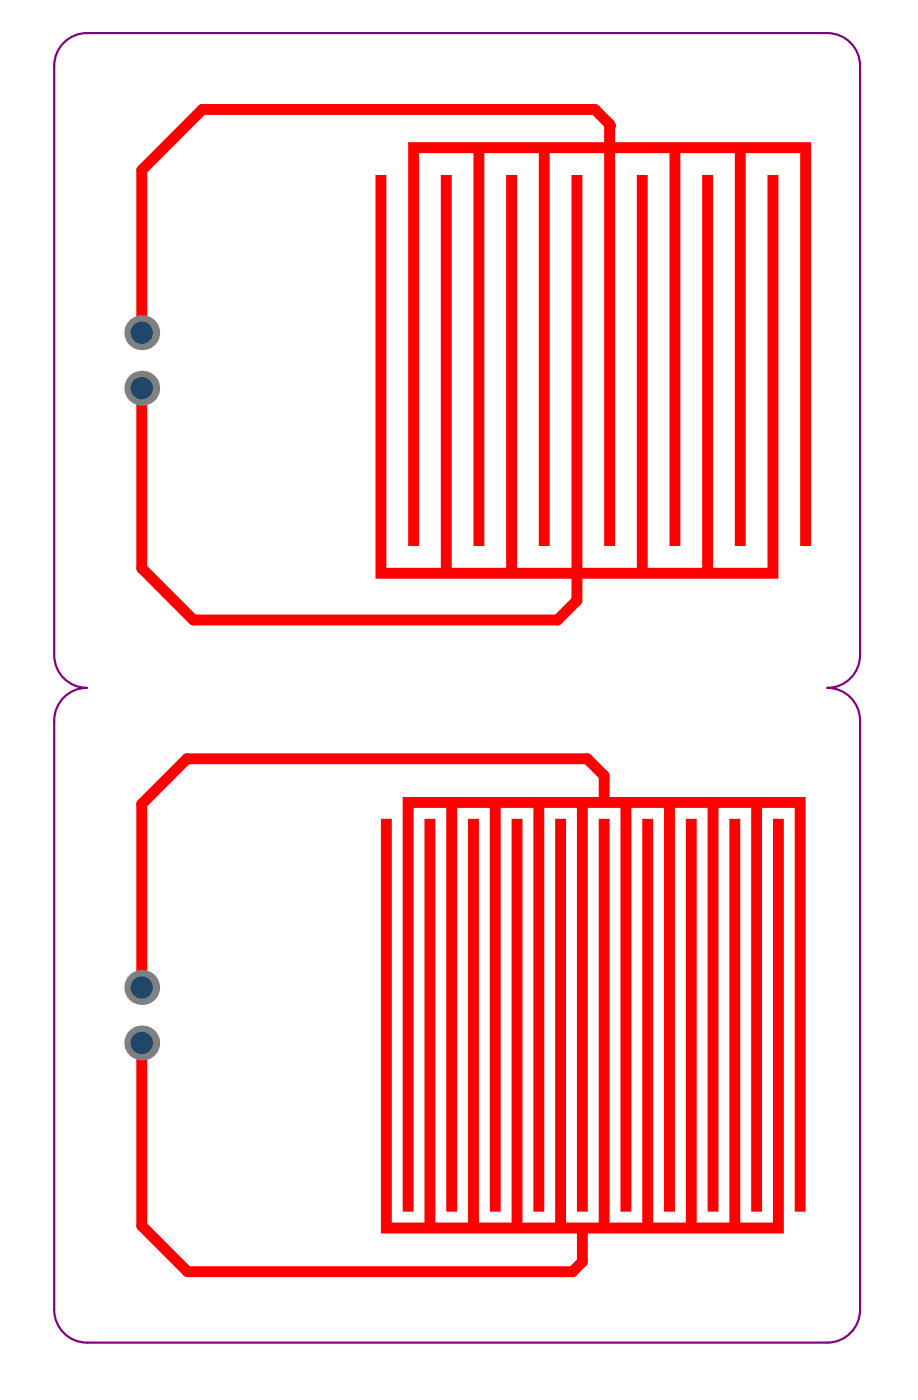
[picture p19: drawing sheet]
<svg xmlns="http://www.w3.org/2000/svg" width="70mm" height="107mm" viewBox="0 0 70 107" stroke-linecap="round" stroke-linejoin="round" font-family="sans-serif">
<path d="M46.4 9.6v1.6M10.8 43.2l3.9 4h27.7l1.5-1.5" fill="none" stroke="#f00" stroke-width=".83"/>
<circle cx="46.4" cy="9.6" r=".41" fill="#f00"/>
<path d="M46.4 9.6v-.1l-1.1-1.2h-29.9l-4.6 4.6v12.3M10.8 29.5v13.7M43.9 44v1.7M10.8 79.4v13.9l3.5 3.5h29.3l.7-.8v-2.1M46 60.8v-1.8l-1.3-1.3h-30.5l-3.4 3.5v13.9" fill="none" stroke="#f00" stroke-width=".83"/>
<circle cx="10.8" cy="79.4" r="1.33" fill="#808080"/>
<circle cx="10.8" cy="79.4" r=".85" fill="#1f4769"/>
<circle cx="10.8" cy="75.1" r="1.33" fill="#808080"/>
<circle cx="10.8" cy="75.1" r=".85" fill="#1f4769"/>
<circle cx="10.8" cy="29.5" r="1.33" fill="#808080"/>
<circle cx="10.8" cy="29.5" r=".85" fill="#1f4769"/>
<circle cx="10.8" cy="25.3" r="1.33" fill="#808080"/>
<circle cx="10.8" cy="25.3" r=".85" fill="#1f4769"/>
<g fill="#f00">
<path d="M29 62.3h.8v30.7h2.5v-30.7h.8v30.7h2.5v-30.7h.8v30.7h2.5v-30.7h.9v30.7h2.4v-30.7h.9v30.7h2.5v-30.7h.8v30.7h2.5v-30.7h.8v30.7h2.5v-30.7h.8v30.7h2.5v-30.7h.8v30.7h2.5v-30.7h.8v31.6h-30.6z"/>
<path d="M30.6 60.6h30.7v31.6h-.8v-30.7h-2.5v30.7h-.8v-30.7h-2.5v30.7h-.9v-30.7h-2.4v30.7h-.9v-30.7h-2.5v30.7h-.8v-30.7h-2.5v30.7h-.8v-30.7h-2.5v30.7h-.8v-30.7h-2.5v30.7h-.8v-30.7h-2.5v30.7h-.8v-30.7h-2.5v30.7h-.9z"/>
<path d="M31.1 10.8h30.6v30.7h-.8v-29.8h-4.2v29.8h-.8v-29.8h-4.1v29.8h-.9v-29.8h-4.1v29.8h-.8v-29.8h-4.2v29.8h-.8v-29.8h-4.1v29.8h-.9v-29.8h-4.1v29.8h-.8z"/>
<path d="M28.6 13.3h.8v29.9h4.1v-29.9h.9v29.9h4.1v-29.9h.8v29.9h4.2v-29.9h.8v29.9h4.2v-29.9h.8v29.9h4.1v-29.9h.9v29.9h4.1v-29.9h.8v30.7h-30.6z"/>
</g>
<path d="M65.4 5a2.49 2.49 0 0 0-2.4-2.5h-56.4a2.49 2.49 0 0 0-2.5 2.5v44.9a2.49 2.49 0 0 0 2.5 2.4 2.49 2.49 0 0 0-2.5 2.5v44.9a2.49 2.49 0 0 0 2.5 2.5h56.4a2.49 2.49 0 0 0 2.4-2.5v-44.9a2.49 2.49 0 0 0-2.4-2.5 2.49 2.49 0 0 0 2.4-2.4v-44.8" fill="none" stroke="#800080" stroke-width=".17"/>
</svg>
